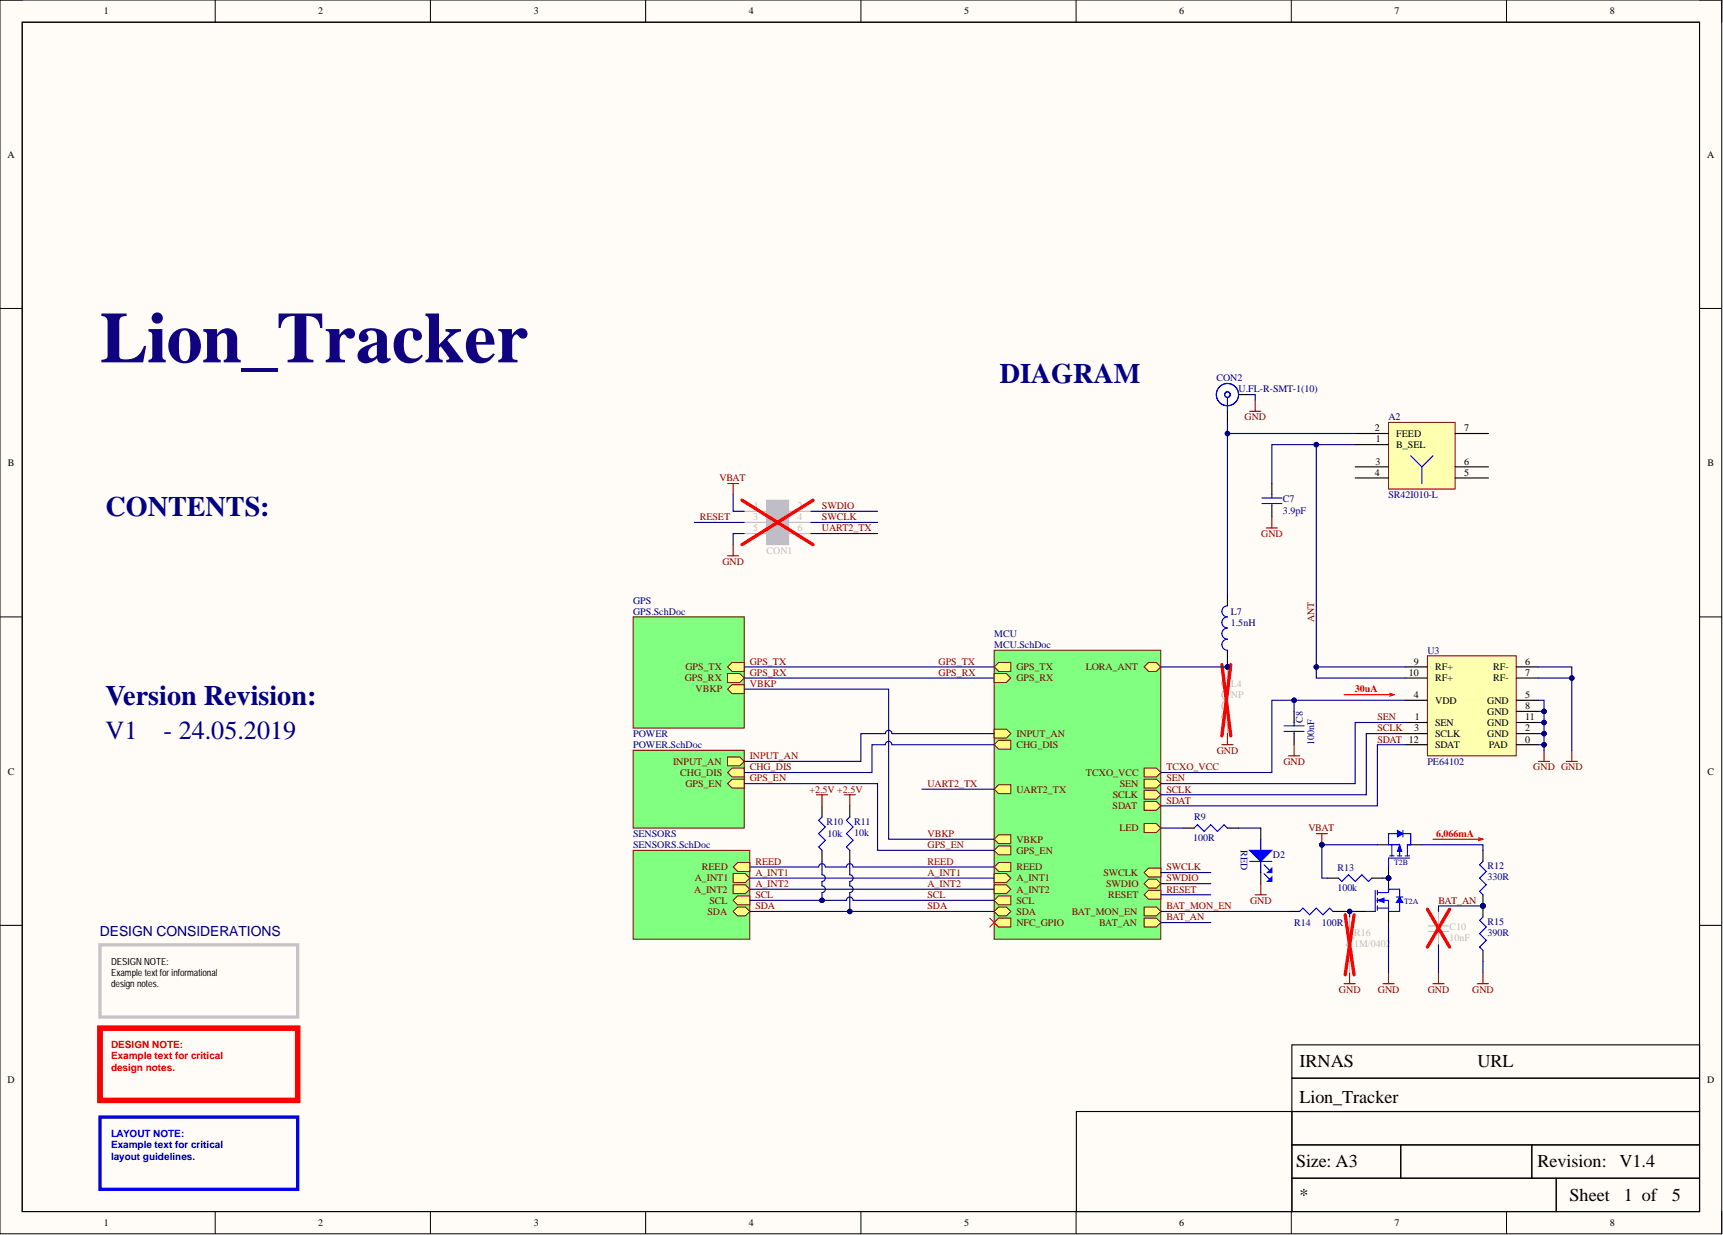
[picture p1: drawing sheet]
<svg xmlns="http://www.w3.org/2000/svg" width="393mm" height="282mm" viewBox="0 0 393 282" stroke-linecap="round" stroke-linejoin="round" font-family="sans-serif">
<defs><g id="words">
<text font-size="16.5" fill="#11037f" x="22.8" y="82.7">Lion_Tracker</text>
<g font-size="6.4" fill="#000080">
<text x="228.2" y="87.4">DIAGRAM</text>
<text x="24.1" y="117.8">CONTENTS:</text>
<text x="24.1" y="161">Version Revision:</text>
</g>
<g font-size="6" fill="#000080">
<text x="24.1" y="168.7">V1</text>
<text x="37.3" y="168.7">- 24.05.2019</text>
</g>
<g font-size="4.1">
<text x="296.7" y="243.4">IRNAS</text>
<text x="337.3" y="243.4">URL</text>
<text x="296.7" y="251.8">Lion_Tracker</text>
<text x="295.9" y="266.2">Size: A3</text>
<text x="351" y="266.2">Revision:</text>
<text x="369.7" y="266.2">V1.4</text>
<text x="296.7" y="274.1">*</text>
<text x="358.3" y="274.1">Sheet</text>
<text x="370.7" y="274.1">1 of</text>
<text x="381.7" y="274.1">5</text>
</g>
<text font-size="3.2" fill="#000080" x="22.8" y="213.7">DESIGN CONSIDERATIONS</text>
<g font-size="2.3">
<text x="23.7" y="3.3">1</text>
<text x="72.7" y="3.3">2</text>
<text x="121.9" y="3.3">3</text>
<text x="170.9" y="3.3">4</text>
<text x="220.1" y="3.3">5</text>
<text x="269.2" y="3.3">6</text>
<text x="318.3" y="3.3">7</text>
<text x="367.5" y="3.3">8</text>
<text x="1.7" y="36">A</text>
<text x="389.7" y="36">A</text>
<text x="313.9" y="98.4">2</text>
<text x="314.1" y="101">1</text>
<text x="318.8" y="99.7">FEED</text>
<text x="334.2" y="98.4">7</text>
<text x="1.8" y="106.4">B</text>
<text x="314" y="106">3</text>
<text x="318.8" y="102.2">B_SEL</text>
<text x="334.2" y="106">6</text>
<text x="389.8" y="106.4">B</text>
<text x="313.9" y="108.6">4</text>
<text x="334.2" y="108.6">5</text>
<text x="321.6" y="154.2">10</text>
<text x="322.8" y="151.7">9</text>
<text x="327.6" y="153">RF+</text>
<text x="327.6" y="155.5">RF+</text>
<text x="340.9" y="153">RF-</text>
<text x="340.9" y="155.5">RF-</text>
<text x="348.2" y="151.7">6</text>
<text x="348.2" y="154.2">7</text>
<text x="322.8" y="159.3">4</text>
<text x="327.6" y="160.6">VDD</text>
<text x="339.5" y="160.6">GND</text>
<text x="348.2" y="159.3">5</text>
<text x="348.2" y="161.9">8</text>
<text x="322.9" y="166.9">3</text>
<text x="323" y="164.4">1</text>
<text x="327.6" y="165.7">SEN</text>
<text x="339.5" y="163.1">GND</text>
<text x="339.5" y="165.7">GND</text>
<text x="348.2" y="166.9">2</text>
<text x="348.2" y="164.4">11</text>
<text x="327.6" y="168.2">SCLK</text>
<text x="327.6" y="170.7">SDAT</text>
<text x="339.5" y="168.2">GND</text>
<text x="339.9" y="170.7">PAD</text>
<text x="348.2" y="169.5">0</text>
<text x="1.8" y="176.8">C</text>
<text x="389.8" y="176.8">C</text>
<text x="1.7" y="247.2">D</text>
<text x="389.7" y="247.2">D</text>
<text x="23.7" y="279.8">1</text>
<text x="72.7" y="279.8">2</text>
<text x="121.9" y="279.8">3</text>
<text x="170.9" y="279.8">4</text>
<text x="220.1" y="279.8">5</text>
<text x="269.2" y="279.8">6</text>
<text x="318.3" y="279.8">7</text>
<text x="367.5" y="279.8">8</text>
</g>
<g font-size="2.3" fill="#000080">
<text x="277.7" y="87">CON2</text>
<text x="282.8" y="89.6">U.FL-R-SMT-1(10)</text>
<text x="317" y="95.9">A2</text>
<text x="317" y="113.7">SR42I010-L</text>
<text x="292.9" y="114.7">C7</text>
<text x="292.9" y="117.2">3.9pF</text>
<text x="144.5" y="137.8">GPS</text>
<text x="144.5" y="140.3">GPS.SchDoc</text>
<text x="281" y="140.3">L7</text>
<text x="281" y="142.8">1.5nH</text>
<text x="227" y="145.4">MCU</text>
<text x="227" y="147.9">MCU.SchDoc</text>
<text x="325.9" y="149.2">U3</text>
<text x="297.5" y="164.9" transform="rotate(-90 297.5 164.9)">C8</text>
<text x="144.5" y="168.2">POWER</text>
<text x="144.5" y="170.7">POWER.SchDoc</text>
<text x="300" y="170" transform="rotate(-90 300 170)">100nF</text>
<text x="325.9" y="174.5">PE64102</text>
<text x="144.5" y="191">SENSORS</text>
<text x="188.7" y="188.2">R10</text>
<text x="188.9" y="191">10k</text>
<text x="195" y="188.2">R11</text>
<text x="195" y="190.8">10k</text>
<text x="272.6" y="187.2">R9</text>
<text x="144.5" y="193.6">SENSORS.SchDoc</text>
<text x="272.4" y="192">100R</text>
<text x="283.3" y="194.1" transform="rotate(90 283.3 194.1)">RED</text>
<text x="290.6" y="195.8">D2</text>
<text x="305.3" y="198.9">R13</text>
<text x="305.3" y="203.5">100k</text>
<text x="339.6" y="198.4">R12</text>
<text x="339.6" y="200.9">330R</text>
<text x="295.4" y="211.3">R14</text>
<text x="301.8" y="211.3">100R</text>
<text x="339.6" y="211.1">R15</text>
<text x="339.6" y="213.6">390R</text>
</g>
<g font-size="2.3" fill="#800000">
<text x="284.1" y="95.9">GND</text>
<text x="164.3" y="109.8">VBAT</text>
<text x="159.8" y="118.7">RESET</text>
<text x="187.7" y="116.2">SWDIO</text>
<text x="187.7" y="118.7">SWCLK</text>
<text x="187.7" y="121.3">UART2_TX</text>
<text x="287.9" y="122.5">GND</text>
<text x="164.9" y="128.9">GND</text>
<text x="300" y="142.1" transform="rotate(-90 300 142.1)">ANT</text>
<text x="156.3" y="155.5">GPS_RX</text>
<text x="156.5" y="153">GPS_TX</text>
<text x="171.2" y="154.2">GPS_RX</text>
<text x="171.2" y="151.7">GPS_TX</text>
<text x="214.3" y="151.7">GPS_TX</text>
<text x="214.3" y="154.2">GPS_RX</text>
<text x="232" y="155.5">GPS_RX</text>
<text x="232" y="153">GPS_TX</text>
<text x="247.9" y="153">LORA_ANT</text>
<text x="158.8" y="158.1">VBKP</text>
<text x="171.2" y="156.8">VBKP</text>
<text x="314.4" y="164.4">SEN</text>
<text x="314.4" y="166.9">SCLK</text>
<text x="171.2" y="173.3">INPUT_AN</text>
<text x="232" y="168.2">INPUT_AN</text>
<text x="232" y="170.7">CHG_DIS</text>
<text x="277.8" y="172">GND</text>
<text x="314.4" y="169.5">SDAT 12</text>
<text x="153.7" y="174.5">INPUT_AN</text>
<text x="155.3" y="177.1">CHG_DIS</text>
<text x="156.5" y="179.6">GPS_EN</text>
<text x="171.2" y="178.3">GPS_EN</text>
<text x="171.2" y="175.8">CHG_DIS</text>
<text x="211.7" y="179.6">UART2_TX</text>
<text x="247.9" y="177.1">TCXO_VCC</text>
<text x="255.6" y="179.6">SEN</text>
<text x="266.3" y="175.8">TCXO_VCC</text>
<text x="266.3" y="178.3">SEN</text>
<text x="293" y="174.5">GND</text>
<text x="350" y="175.8">GND GND</text>
<text x="184.8" y="180.9">+2.5V +2.5V</text>
<text x="232" y="180.9">UART2_TX</text>
<text x="254" y="184.7">SDAT</text>
<text x="254.1" y="182.2">SCLK</text>
<text x="266.3" y="180.9">SCLK</text>
<text x="266.3" y="183.4">SDAT</text>
<text x="211.7" y="191">VBKP</text>
<text x="255.6" y="189.8">LED</text>
<text x="298.7" y="189.8">VBAT</text>
<text x="172.4" y="197.4">REED</text>
<text x="211.7" y="193.6">GPS_EN</text>
<text x="211.7" y="197.4">REED</text>
<text x="232" y="194.8">GPS_EN</text>
<text x="232" y="192.3">VBKP</text>
<text x="158.5" y="203.7">A_INT2</text>
<text x="158.6" y="201.2">A_INT1</text>
<text x="160.2" y="198.6">REED</text>
<text x="172.4" y="202.4">A_INT2</text>
<text x="172.4" y="199.9">A_INT1</text>
<text x="211.7" y="199.9">A_INT1</text>
<text x="211.7" y="202.4">A_INT2</text>
<text x="232" y="203.7">A_INT2</text>
<text x="232" y="201.2">A_INT1</text>
<text x="232" y="198.6">REED</text>
<text x="251.9" y="199.9">SWCLK</text>
<text x="252.5" y="202.4">SWDIO</text>
<text x="266.3" y="203.7">RESET</text>
<text x="266.3" y="201.2">SWDIO</text>
<text x="266.3" y="198.6">SWCLK</text>
<text x="161.5" y="208.8">SDA</text>
<text x="162" y="206.3">SCL</text>
<text x="172.4" y="207.5">SDA</text>
<text x="172.4" y="205">SCL</text>
<text x="211.7" y="205">SCL</text>
<text x="211.7" y="207.5">SDA</text>
<text x="232" y="206.3">SCL</text>
<text x="232" y="208.8">SDA</text>
<text x="244.7" y="208.8">BAT_MON_EN</text>
<text x="253" y="205">RESET</text>
<text x="266.3" y="207.5">BAT_MON_EN</text>
<text x="285.4" y="206.3">GND</text>
<text x="328.4" y="206.3">BAT_AN</text>
<text x="232" y="211.3">NFC_GPIO</text>
<text x="250.9" y="211.3">BAT_AN</text>
<text x="266.3" y="210.1">BAT_AN</text>
<text x="305.7" y="226.5">GND</text>
<text x="314.5" y="226.5">GND</text>
<text x="325.9" y="226.5">GND</text>
<text x="336.1" y="226.5">GND</text>
</g>
<g font-size="2.3" fill="#bfbebc">
<text x="172" y="118.7">3</text>
<text x="172.1" y="116.2">1</text>
<text x="182.1" y="116.2">2</text>
<text x="182.1" y="118.7">4</text>
<text x="171.9" y="121.3">5</text>
<text x="182.1" y="121.3">6</text>
<text x="175" y="126.3">CON1</text>
<text x="281" y="156.8">L4</text>
<text x="281" y="159.3">NP</text>
<text x="309.1" y="213.6">R16</text>
<text x="330.9" y="212.3">C10</text>
<text x="330.9" y="214.9">10nF</text>
<text x="309.1" y="216.1">1M/0402</text>
</g>
<g font-size="2.3" fill="#f00">
<text x="309.3" y="158.1">30uA</text>
<text x="327.8" y="191">6,066mA</text>
<text x="25.4" y="239.3">DESIGN NOTE:</text>
<text x="25.4" y="241.8">Example text for critical</text>
<text x="25.4" y="244.3">design notes.</text>
</g>
<g font-size="2.3" fill="#00f">
<text x="25.4" y="259.6">LAYOUT NOTE:</text>
<text x="25.4" y="262.1">Example text for critical</text>
<text x="25.4" y="264.6">layout guidelines.</text>
</g>
<g font-size="2.2">
<text x="25.4" y="220.2">DESIGN NOTE:</text>
<text x="25.4" y="222.8">Example text for informational</text>
<text x="25.4" y="225.3">design notes.</text>
</g>
<g font-size="1.8" fill="#000080">
<text x="318.3" y="197.5">T2B</text>
<text x="320.5" y="206.4">T2A</text>
</g>
</g></defs>
<path d="M0 0h393.1v281.6h-393.1z" fill-rule="evenodd" fill="#fffcf8"/>
<path d="M0 0h393.1v281.6h-393.1z" fill="none" stroke="#000" stroke-width=".23"/>
<path d="M5.1 5.1h382.9v271.4h-382.9z" fill-rule="evenodd" fill="#fffcf8"/>
<g fill="none" stroke="#000" stroke-width=".23">
<path d="M0 0h5.1M5.1 5.1h382.9v271.4h-382.9zM49.1 0v5.1M98.3 0v5.1M147.4 0v5.1M196.5 0v5.1M245.7 0v5.1M294.8 0v5.1M343.9 0v5.1M388 0h5.1v5.1M0 70.4h5.1M388 70.4h5.1"/>
<path d="M0 140.8h5.1M388 140.8h5.1M0 211.2h5.1M388 211.2h5.1M49.1 276.5v5.1M98.3 276.5v5.1M147.4 276.5v5.1M196.5 276.5v5.1M245.7 276.5v5.1M294.8 276.5v5.1M343.9 276.5v5.1M393.1 276.5v5.1"/>
</g>
<path d="M5.1 5.1h382.9v271.4h-382.9zM294.9 238.5h93.1v7.6h-93.1zM245.7 253.7h49.2v22.8h-49.2zM294.9 253.7h93.1v7.6h-93.1zM294.9 246.1h93.1v7.6h-93.1zM294.9 261.3h24.9v7.6h-24.9zM294.9 268.9h60.4v7.6h-60.4zM319.8 261.3h29.9v7.6h-29.9zM349.7 261.3h38.3v7.6h-38.3zM355.3 268.9h32.7v7.6h-32.7z" fill="none" stroke="#000" stroke-width=".25"/>
<path d="M22.8 215.6h45.2v16.5h-45.2z" fill="none" stroke="#c6c3c6" stroke-width=".76"/>
<path d="M22.8 234.7h45.2v16.5h-45.2z" fill="none" stroke="#f00" stroke-width="1.3"/>
<path d="M22.8 255h45.2v16.4h-45.2z" fill="none" stroke="#00f" stroke-width=".76"/>
<path d="M144.5 194.1h26.7v20.3h-26.7z" fill-rule="evenodd" fill="#80ff80"/>
<path d="M144.5 194.1h26.7v20.3h-26.7z" fill="none" stroke="#800000" stroke-width=".23"/>
<path d="M168.4 204.5h2.8v2h-2.8l-1-1z" fill-rule="evenodd" fill="#ffff80"/>
<path d="M168.4 204.5h2.8v2h-2.8l-1-1z" fill="none" stroke="#800000" stroke-width=".23"/>
<path d="M168.4 207h1.8l1 1-1 1h-1.8l-1-1z" fill-rule="evenodd" fill="#ffff80"/>
<path d="M168.4 207h1.8l1 1-1 1h-1.8l-1-1z" fill="none" stroke="#800000" stroke-width=".23"/>
<path d="M168.4 196.9h2.8v2h-2.8l-1-1z" fill-rule="evenodd" fill="#ffff80"/>
<path d="M168.4 196.9h2.8v2h-2.8l-1-1z" fill="none" stroke="#800000" stroke-width=".23"/>
<path d="M167.4 201.9h2.8l1 1.1-1 1h-2.8z" fill-rule="evenodd" fill="#ffff80"/>
<path d="M167.4 201.9h2.8l1 1.1-1 1h-2.8z" fill="none" stroke="#800000" stroke-width=".23"/>
<path d="M167.4 199.4h2.8l1 1-1 1h-2.8z" fill-rule="evenodd" fill="#ffff80"/>
<path d="M167.4 199.4h2.8l1 1-1 1h-2.8z" fill="none" stroke="#800000" stroke-width=".23"/>
<path d="M227 148.4h38v66h-38z" fill-rule="evenodd" fill="#80ff80"/>
<path d="M227 148.4h38v66h-38z" fill="none" stroke="#800000" stroke-width=".23"/>
<path d="M262.2 203.2h2.8v2h-2.8l-1-1z" fill-rule="evenodd" fill="#ffff80"/>
<path d="M262.2 203.2h2.8v2h-2.8l-1-1z" fill="none" stroke="#800000" stroke-width=".23"/>
<path d="M227 153.7h2.8l1 1.1-1 1h-2.8z" fill-rule="evenodd" fill="#ffff80"/>
<path d="M227 153.7h2.8l1 1.1-1 1h-2.8z" fill="none" stroke="#800000" stroke-width=".23"/>
<path d="M228 204.5h2.8v2h-2.8l-1-1z" fill-rule="evenodd" fill="#ffff80"/>
<path d="M228 204.5h2.8v2h-2.8l-1-1z" fill="none" stroke="#800000" stroke-width=".23"/>
<path d="M262.2 151.2h1.8l1 1-1 1h-1.8l-1-1z" fill-rule="evenodd" fill="#ffff80"/>
<path d="M262.2 151.2h1.8l1 1-1 1h-1.8l-1-1z" fill="none" stroke="#800000" stroke-width=".23"/>
<path d="M262.2 200.7h1.8l1 1-1 1h-1.8l-1-1z" fill-rule="evenodd" fill="#ffff80"/>
<path d="M262.2 200.7h1.8l1 1-1 1h-1.8l-1-1z" fill="none" stroke="#800000" stroke-width=".23"/>
<path d="M228 193.1h2.8v2h-2.8l-1-1z" fill-rule="evenodd" fill="#ffff80"/>
<path d="M228 193.1h2.8v2h-2.8l-1-1z" fill="none" stroke="#800000" stroke-width=".23"/>
<path d="M228 151.2h2.8v2h-2.8l-1-1z" fill-rule="evenodd" fill="#ffff80"/>
<path d="M228 151.2h2.8v2h-2.8l-1-1z" fill="none" stroke="#800000" stroke-width=".23"/>
<path d="M262.2 198.1h2.8v2.1h-2.8l-1-1.1z" fill-rule="evenodd" fill="#ffff80"/>
<path d="M262.2 198.1h2.8v2.1h-2.8l-1-1.1z" fill="none" stroke="#800000" stroke-width=".23"/>
<path d="M228 207h1.8l1 1-1 1h-1.8l-1-1z" fill-rule="evenodd" fill="#ffff80"/>
<path d="M228 207h1.8l1 1-1 1h-1.8l-1-1z" fill="none" stroke="#800000" stroke-width=".23"/>
<path d="M227 201.9h2.8l1 1.1-1 1h-2.8z" fill-rule="evenodd" fill="#ffff80"/>
<path d="M227 201.9h2.8l1 1.1-1 1h-2.8z" fill="none" stroke="#800000" stroke-width=".23"/>
<path d="M227 199.4h2.8l1 1-1 1h-2.8z" fill-rule="evenodd" fill="#ffff80"/>
<path d="M227 199.4h2.8l1 1-1 1h-2.8z" fill="none" stroke="#800000" stroke-width=".23"/>
<path d="M228 196.9h2.8v2h-2.8l-1-1z" fill-rule="evenodd" fill="#ffff80"/>
<path d="M228 196.9h2.8v2h-2.8l-1-1z" fill="none" stroke="#800000" stroke-width=".23"/>
<path d="M228 190.5h2.8v2.1h-2.8l-1-1.1z" fill-rule="evenodd" fill="#ffff80"/>
<path d="M228 190.5h2.8v2.1h-2.8l-1-1.1z" fill="none" stroke="#800000" stroke-width=".23"/>
<path d="M261.2 209.5h2.8l1 1.1-1 1h-2.8z" fill-rule="evenodd" fill="#ffff80"/>
<path d="M261.2 209.5h2.8l1 1.1-1 1h-2.8z" fill="none" stroke="#800000" stroke-width=".23"/>
<path d="M261.2 207h2.8l1 1-1 1h-2.8z" fill-rule="evenodd" fill="#ffff80"/>
<path d="M261.2 207h2.8l1 1-1 1h-2.8z" fill="none" stroke="#800000" stroke-width=".23"/>
<path d="M261.2 188h2.8l1 1-1 1h-2.8z" fill-rule="evenodd" fill="#ffff80"/>
<path d="M261.2 188h2.8l1 1-1 1h-2.8z" fill="none" stroke="#800000" stroke-width=".23"/>
<path d="M228 179.1h2.8v2h-2.8l-1-1z" fill-rule="evenodd" fill="#ffff80"/>
<path d="M228 179.1h2.8v2h-2.8l-1-1z" fill="none" stroke="#800000" stroke-width=".23"/>
<path d="M228 209.5h2.8v2.1h-2.8l-1-1z" fill-rule="evenodd" fill="#ffff80"/>
<path d="M228 209.5h2.8v2.1h-2.8l-1-1z" fill="none" stroke="#800000" stroke-width=".23"/>
<path d="M261.2 182.9h2.8l1 1-1 1h-2.8z" fill-rule="evenodd" fill="#ffff80"/>
<path d="M261.2 182.9h2.8l1 1-1 1h-2.8z" fill="none" stroke="#800000" stroke-width=".23"/>
<path d="M261.2 180.4h2.8l1 1-1 1h-2.8z" fill-rule="evenodd" fill="#ffff80"/>
<path d="M261.2 180.4h2.8l1 1-1 1h-2.8z" fill="none" stroke="#800000" stroke-width=".23"/>
<path d="M261.2 177.8h2.8l1 1.1-1 1h-2.8z" fill-rule="evenodd" fill="#ffff80"/>
<path d="M261.2 177.8h2.8l1 1.1-1 1h-2.8z" fill="none" stroke="#800000" stroke-width=".23"/>
<path d="M227 166.4h2.8l1 1-1 1.1h-2.8z" fill-rule="evenodd" fill="#ffff80"/>
<path d="M227 166.4h2.8l1 1-1 1.1h-2.8z" fill="none" stroke="#800000" stroke-width=".23"/>
<path d="M228 169h2.8v2h-2.8l-1-1z" fill-rule="evenodd" fill="#ffff80"/>
<path d="M228 169h2.8v2h-2.8l-1-1z" fill="none" stroke="#800000" stroke-width=".23"/>
<path d="M261.2 175.3h2.8l1 1-1 1h-2.8z" fill-rule="evenodd" fill="#ffff80"/>
<path d="M261.2 175.3h2.8l1 1-1 1h-2.8z" fill="none" stroke="#800000" stroke-width=".23"/>
<path d="M272.6 189l.8-.8 1.5 1.6 1.5-1.6 1.5 1.6 1.6-1.6 .7 .8" fill="none" stroke="#00f" stroke-width=".25"/>
<path d="M270.1 189h2.5M280.2 189h2.6" fill="none" stroke="#000" stroke-width=".25"/>
<path d="M285.3 194.1h5.1l-2.6 2.5z" fill="#00f"/>
<path d="M285.3 194.1h5.1l-2.6 2.5z" fill="none" stroke="#00f" stroke-width=".25"/>
<path d="M290.4 198.1v1h-1.1z" fill="#00f"/>
<path d="M290.4 198.1v1h-1.1z" fill="none" stroke="#00f" stroke-width=".25"/>
<path d="M290.4 200.2v1h-1.1z" fill="#00f"/>
<path d="M285.3 196.6h5.1M287.8 191.5v7.6M288.6 197.4l1.3 1.2M288.6 199.4l1.3 1.3M290.4 200.2v1h-1.1z" fill="none" stroke="#00f" stroke-width=".25"/>
<path d="M287.8 189v2.5M287.8 199.1v2.6" fill="none" stroke="#000" stroke-width=".25"/>
<path d="M286.6 204.2h2.5M287.8 201.7v2.5" fill="none" stroke="#800000" stroke-width=".25"/>
<path d="M169.9 116.7h5.1M169.9 119.2h5.1M180 116.7h5.1M180 119.2h5.1M169.9 121.8h5.1M180 121.8h5.1" fill="none" stroke="#bfbebc" stroke-width=".25"/>
<path d="M175 114.2h5v10.1h-5z" fill-rule="evenodd" fill="#bfbebc"/>
<path d="M175 114.2h5v10.1h-5z" fill="none" stroke="#bfbebc" stroke-width=".23"/>
<path d="M169.4 114.2l16.2 10.1M185.6 114.2l-16.2 10.1" fill="none" stroke="#f00" stroke-width=".76"/>
<path d="M166.1 126.8h2.5M167.4 124.3v2.5M186.4 181.4h2.5M187.7 181.4v2.5M192.7 181.4h2.6M194 181.4v2.5" fill="none" stroke="#800000" stroke-width=".25"/>
<path d="M187.7 186.5l-.8 .7 1.5 1.5-1.5 1.6 1.5 1.5-1.5 1.5 .8 .8M194 186.5l-.8 .7 1.6 1.5-1.6 1.6 1.6 1.5-1.6 1.5 .8 .8" fill="none" stroke="#00f" stroke-width=".25"/>
<path d="M187.7 183.9v2.6M187.7 194.1v2.5M194 183.9v2.6M194 194.1v2.5" fill="none" stroke="#000" stroke-width=".25"/>
<circle cx="280.2" cy="152.2" r=".51" fill="#000080"/>
<circle cx="280.2" cy="152.2" r=".51" fill="none" stroke="#000080" stroke-width=".23"/>
<path d="M280.2 152.2v2.6a1.27 1.27 0 0 0-1.3 1.2 1.27 1.27 0 0 0 1.3 1.3 1.27 1.27 0 0 0-1.3 1.3 1.27 1.27 0 0 0 1.3 1.2 1.27 1.27 0 0 0-1.3 1.3 1.27 1.27 0 0 0 1.3 1.3 1.27 1.27 0 0 0-1.3 1.2 1.27 1.27 0 0 0 1.3 1.3v2.5" fill="none" stroke="#bfbebc" stroke-width=".25"/>
<circle cx="280.2" cy="152.2" r=".51" fill="#000080"/>
<circle cx="280.2" cy="152.2" r=".51" fill="none" stroke="#000080" stroke-width=".23"/>
<path d="M278.9 151.7l2.1 16.2M281 151.7l-2.1 16.2" fill="none" stroke="#f00" stroke-width=".76"/>
<circle cx="317" cy="200.4" r=".51" fill="#000080"/>
<circle cx="317" cy="200.4" r=".51" fill="none" stroke="#000080" stroke-width=".23"/>
<path d="M317 197.9v2.5M322.1 192.8h2.5" fill="none" stroke="#000" stroke-width=".25"/>
<circle cx="317" cy="200.4" r=".51" fill="#000080"/>
<circle cx="317" cy="200.4" r=".51" fill="none" stroke="#000080" stroke-width=".23"/>
<path d="M314.4 192.8h2.6" fill="none" stroke="#000" stroke-width=".25"/>
<path d="M317.2 195.3h1.1M317.7 195.3v-2.5h1.8v2.5M319 195.3h1M320.8 195.3h1M321.3 192.8v2.5M321.8 195.8h-4.8v2.1" fill="none" stroke="#00f" stroke-width=".25"/>
<path d="M319.5 192.8l.5 1.5h-1z" fill="#00f"/>
<path d="M319.5 192.8l.5 1.5h-1z" fill="none" stroke="#00f" stroke-width=".23"/>
<path d="M319 190.3h-2v2.5M320.3 190.3h1.8v2.5h-.8M320.3 189.5v1.5" fill="none" stroke="#00f" stroke-width=".25"/>
<path d="M319 189.5l1.3 .8-1.3 .7z" fill="#00f"/>
<path d="M319 189.5l1.3 .8-1.3 .7z" fill="none" stroke="#00f" stroke-width=".23"/>
<path d="M317 192.8h.7" fill="none" stroke="#00f" stroke-width=".25"/>
<circle cx="317" cy="200.4" r=".51" fill="#000080"/>
<circle cx="317" cy="200.4" r=".51" fill="none" stroke="#000080" stroke-width=".23"/>
<path d="M317 200.4v2.6" fill="none" stroke="#000" stroke-width=".25"/>
<circle cx="317" cy="200.4" r=".51" fill="#000080"/>
<circle cx="317" cy="200.4" r=".51" fill="none" stroke="#000080" stroke-width=".23"/>
<path d="M309.4 208h2.5M317 208v2.6" fill="none" stroke="#000" stroke-width=".25"/>
<path d="M313.9 203.2v4.8h-2M314.4 203.7h2.6M314.4 205.5h2.6v1.8h-2.6M314.4 203.2v1M314.4 205v1M314.4 206.8v1" fill="none" stroke="#00f" stroke-width=".25"/>
<path d="M314.4 205.5l1.6-.5v1z" fill="#00f"/>
<path d="M314.4 205.5l1.6-.5v1z" fill="none" stroke="#00f" stroke-width=".23"/>
<path d="M317 203.7v-.7h2.5v1.7M318.8 204.7h1.5M319.5 206v2h-2.5" fill="none" stroke="#00f" stroke-width=".25"/>
<path d="M319.5 204.7l.8 1.3h-1.5z" fill="#00f"/>
<path d="M319.5 204.7l.8 1.3h-1.5z" fill="none" stroke="#00f" stroke-width=".23"/>
<path d="M296.7 208l.8-.7 1.5 1.5 1.5-1.5 1.5 1.5 1.5-1.5 .8 .7M305.6 200.4l.7 .8 1.6-1.5 1.5 1.5 1.5-1.5 1.5 1.5 .8-.8M317 207.3v.7" fill="none" stroke="#00f" stroke-width=".25"/>
<path d="M294.2 208h2.5M303 200.4h2.6M304.3 208h2.5M313.2 200.4h2.5" fill="none" stroke="#000" stroke-width=".25"/>
<path d="M300.5 190.3h2.5M301.8 190.3v2.5M306.8 224.5h2.6M308.1 222v2.5" fill="none" stroke="#800000" stroke-width=".25"/>
<circle cx="301.8" cy="192.8" r=".51" fill="#000080"/>
<circle cx="301.8" cy="192.8" r=".51" fill="none" stroke="#000080" stroke-width=".23"/>
<path d="M315.7 224.5h2.6M317 222v2.5M327.1 224.5h2.6M328.4 222v2.5M337.3 224.5h2.5M338.5 222v2.5" fill="none" stroke="#800000" stroke-width=".25"/>
<path d="M326.1 211.3h4.6M326.1 212.6h4.6M328.4 208v3.3M328.4 212.6v3" fill="none" stroke="#bfbebc" stroke-width=".25"/>
<path d="M325.9 207.5l5 8.6M330.9 207.5l-5 8.6" fill="none" stroke="#f00" stroke-width=".76"/>
<circle cx="338.5" cy="206.8" r=".51" fill="#000080"/>
<circle cx="338.5" cy="206.8" r=".51" fill="none" stroke="#000080" stroke-width=".23"/>
<path d="M338.5 209.3l-.7 .8 1.5 1.5-1.5 1.5 1.5 1.5-1.5 1.5 .7 .8" fill="none" stroke="#00f" stroke-width=".25"/>
<path d="M338.5 206.8v2.5M338.5 216.9v2.5" fill="none" stroke="#000" stroke-width=".25"/>
<circle cx="338.5" cy="206.8" r=".51" fill="#000080"/>
<circle cx="338.5" cy="206.8" r=".51" fill="none" stroke="#000080" stroke-width=".23"/>
<path d="M327.1 191.5h11.4M337.5 191.2l1 .3M338.5 191.5l-1 .4" fill="none" stroke="#f00" stroke-width=".25"/>
<path d="M278.9 170h2.6M280.2 167.4v2.6M294.2 172.5h2.5M295.4 170v2.5M351.2 173.8h2.6M352.5 171.2v2.6M357.6 173.8h2.5M358.8 171.2v2.6" fill="none" stroke="#800000" stroke-width=".25"/>
<path d="M293.1 165.7h4.6M293.1 166.9h4.6M295.4 164.9v.8M295.4 166.9v.5" fill="none" stroke="#00f" stroke-width=".25"/>
<path d="M295.4 162.4v2.5M295.4 167.4v2.6" fill="none" stroke="#000" stroke-width=".25"/>
<path d="M325.9 149.7h20.2v22.8h-20.2z" fill-rule="evenodd" fill="#ffffb0"/>
<path d="M325.9 149.7h20.2v22.8h-20.2z" fill="none" stroke="#800000" stroke-width=".23"/>
<g fill="none" stroke="#000" stroke-width=".25">
<path d="M320.8 159.8h5.1M320.8 152.2h5.1M320.8 154.8h5.1M346.1 159.8h5.1M346.1 152.2h5.1M346.1 154.8h5.1M320.8 164.9h5.1M320.8 167.4h5.1M320.8 170h5.1M346.1 164.9h5.1M346.1 167.4h5.1M346.1 162.4h5.1"/>
<path d="M346.1 170h5.1"/>
</g>
<path d="M144.5 140.8h25.4v25.4h-25.4z" fill-rule="evenodd" fill="#80ff80"/>
<path d="M144.5 140.8h25.4v25.4h-25.4z" fill="none" stroke="#800000" stroke-width=".23"/>
<path d="M167.1 156.3h2.8v2h-2.8l-1-1z" fill-rule="evenodd" fill="#ffff80"/>
<path d="M167.1 156.3h2.8v2h-2.8l-1-1z" fill="none" stroke="#800000" stroke-width=".23"/>
<path d="M166.1 153.7h2.8l1 1.1-1 1h-2.8z" fill-rule="evenodd" fill="#ffff80"/>
<path d="M166.1 153.7h2.8l1 1.1-1 1h-2.8z" fill="none" stroke="#800000" stroke-width=".23"/>
<path d="M167.1 151.2h2.8v2h-2.8l-1-1z" fill-rule="evenodd" fill="#ffff80"/>
<path d="M167.1 151.2h2.8v2h-2.8l-1-1z" fill="none" stroke="#800000" stroke-width=".23"/>
<path d="M144.5 171.2h25.4v17.8h-25.4z" fill-rule="evenodd" fill="#80ff80"/>
<path d="M144.5 171.2h25.4v17.8h-25.4z" fill="none" stroke="#800000" stroke-width=".23"/>
<path d="M167.1 177.8h2.8v2.1h-2.8l-1-1z" fill-rule="evenodd" fill="#ffff80"/>
<path d="M167.1 177.8h2.8v2.1h-2.8l-1-1z" fill="none" stroke="#800000" stroke-width=".23"/>
<path d="M167.1 175.3h2.8v2h-2.8l-1-1z" fill-rule="evenodd" fill="#ffff80"/>
<path d="M167.1 175.3h2.8v2h-2.8l-1-1z" fill="none" stroke="#800000" stroke-width=".23"/>
<path d="M166.1 172.8h2.8l1 1-1 1h-2.8z" fill-rule="evenodd" fill="#ffff80"/>
<path d="M166.1 172.8h2.8l1 1-1 1h-2.8z" fill="none" stroke="#800000" stroke-width=".23"/>
<path d="M290.4 118v2.5M289.1 120.5h2.5" fill="none" stroke="#800000" stroke-width=".25"/>
<path d="M225.9 209.5l2.1 2.1M228 209.5l-2.1 2.1" fill="none" stroke="#f00" stroke-width=".23"/>
<path d="M306.8 158.6h11.5M317.2 158.2l1.1 .4M318.3 158.6l-1.1 .3" fill="none" stroke="#f00" stroke-width=".25"/>
<path d="M317 96.4h15.2v15.2h-15.2z" fill-rule="evenodd" fill="#ffffb0"/>
<path d="M317 96.4h15.2v15.2h-15.2z" fill="none" stroke="#800000" stroke-width=".23"/>
<path d="M309.4 98.9h7.6M332.2 98.9h7.6M290.4 110.4v2.5M290.4 115.4v2.6M309.4 101.5h7.6M309.4 106.6h7.6M309.4 109.1h7.6M332.2 106.6h7.6M332.2 109.1h7.6M280.2 135.7v2.6M280.2 148.4v2.5" fill="none" stroke="#000" stroke-width=".25"/>
<path d="M288.1 113.7h4.5M288.1 114.9h4.5M290.4 112.9v.8M290.4 114.9v.5M322.1 104l2.5 2.6M324.6 106.6v3.8M327.1 104l-2.5 2.6M280.2 138.3a1.27 1.27 0 0 0-1.3 1.2 1.27 1.27 0 0 0 1.3 1.3 1.27 1.27 0 0 0-1.3 1.3 1.27 1.27 0 0 0 1.3 1.2 1.27 1.27 0 0 0-1.3 1.3 1.27 1.27 0 0 0 1.3 1.3 1.27 1.27 0 0 0-1.3 1.2 1.27 1.27 0 0 0 1.3 1.3" fill="none" stroke="#00f" stroke-width=".25"/>
<circle cx="338.5" cy="206.8" r=".51" fill="#000080"/>
<circle cx="338.5" cy="206.8" r=".51" fill="none" stroke="#000080" stroke-width=".23"/>
<path d="M338.5 196.6l-.7 .8 1.5 1.5-1.5 1.5 1.5 1.5-1.5 1.6 .7 .7" fill="none" stroke="#00f" stroke-width=".25"/>
<path d="M338.5 204.2v2.6" fill="none" stroke="#000" stroke-width=".25"/>
<circle cx="338.5" cy="206.8" r=".51" fill="#000080"/>
<circle cx="338.5" cy="206.8" r=".51" fill="none" stroke="#000080" stroke-width=".23"/>
<path d="M280.2 93.9v2.5M282.8 90.1h2.5M338.5 194.1v2.5" fill="none" stroke="#000" stroke-width=".25"/>
<path d="M166.1 110.4h2.5M167.4 110.4v2.5" fill="none" stroke="#800000" stroke-width=".25"/>
<path d="M308.1 209.3v2.5l-.8 .8 1.6 1.5-1.6 1.5 1.6 1.6-1.6 1.5 .8 .7v2.6" fill="none" stroke="#bfbebc" stroke-width=".25"/>
<path d="M307.1 208.8l2 13.7M309.1 208.8l-2 13.7" fill="none" stroke="#f00" stroke-width=".76"/>
<g fill="none" stroke="#00f" stroke-width=".25">
<path d="M280.2 90.7v3.2"/>
<circle cx="280.2" cy="90.1" r=".63"/>
<circle cx="280.2" cy="90.1" r="2.54"/>
<circle cx="280.2" cy="90.1" r=".64"/>
</g>
<path d="M169.9 121.8h-2.5v2.5M187.7 196.6v3.1a.76 .76 0 0 1 .7 .7 .76 .76 0 0 1-.7 .8v1a.76 .76 0 0 1 .7 .8 .76 .76 0 0 1-.7 .7v1.8M210.5 180.1h16.5M265 199.1h11.4M265 189h5.1M282.8 189h5M171.2 203h55.8M171.2 200.4h55.8M265 201.7h11.4M265 204.2h11.4" fill="none" stroke="#000080" stroke-width=".25"/>
<circle cx="187.7" cy="205.5" r=".51" fill="#000080"/>
<circle cx="187.7" cy="205.5" r=".51" fill="none" stroke="#000080" stroke-width=".23"/>
<path d="M194 196.6v3.1a.76 .76 0 0 1 .8 .7 .76 .76 0 0 1-.8 .8v1a.76 .76 0 0 1 .8 .8 .76 .76 0 0 1-.8 .7v4.3" fill="none" stroke="#000080" stroke-width=".25"/>
<circle cx="194" cy="208" r=".51" fill="#000080"/>
<circle cx="194" cy="208" r=".51" fill="none" stroke="#000080" stroke-width=".23"/>
<path d="M315.7 200.4h1.3" fill="none" stroke="#000080" stroke-width=".25"/>
<circle cx="317" cy="200.4" r=".51" fill="#000080"/>
<circle cx="317" cy="200.4" r=".51" fill="none" stroke="#000080" stroke-width=".23"/>
<path d="M309.4 208h-1.3v1.3" fill="none" stroke="#000080" stroke-width=".25"/>
<circle cx="308.1" cy="208" r=".51" fill="#000080"/>
<circle cx="308.1" cy="208" r=".51" fill="none" stroke="#000080" stroke-width=".23"/>
<path d="M306.8 208h1.3" fill="none" stroke="#000080" stroke-width=".25"/>
<circle cx="308.1" cy="208" r=".51" fill="#000080"/>
<circle cx="308.1" cy="208" r=".51" fill="none" stroke="#000080" stroke-width=".23"/>
<path d="M301.8 192.8v7.6h1.2M265 208h29.2M265 210.6h11.4M317 210.6v11.4" fill="none" stroke="#000080" stroke-width=".25"/>
<circle cx="301.8" cy="192.8" r=".51" fill="#000080"/>
<circle cx="301.8" cy="192.8" r=".51" fill="none" stroke="#000080" stroke-width=".23"/>
<path d="M301.8 192.8h12.6" fill="none" stroke="#000080" stroke-width=".25"/>
<circle cx="301.8" cy="192.8" r=".51" fill="#000080"/>
<circle cx="301.8" cy="192.8" r=".51" fill="none" stroke="#000080" stroke-width=".23"/>
<path d="M171.2 197.9h15.7a.76 .76 0 0 1 .8-.8 .76 .76 0 0 1 .7 .8h4.8a.76 .76 0 0 1 .8-.8 .76 .76 0 0 1 .8 .8h32.2M324.6 192.8h13.9v1.3M328.4 215.6v6.4M338.5 206.8h-10.1v1.2M338.5 219.4v2.6" fill="none" stroke="#000080" stroke-width=".25"/>
<circle cx="338.5" cy="206.8" r=".51" fill="#000080"/>
<circle cx="338.5" cy="206.8" r=".51" fill="none" stroke="#000080" stroke-width=".23"/>
<path d="M351.2 170h1.3v1.2" fill="none" stroke="#000080" stroke-width=".25"/>
<circle cx="352.5" cy="170" r=".51" fill="#000080"/>
<circle cx="352.5" cy="170" r=".51" fill="none" stroke="#000080" stroke-width=".23"/>
<path d="M351.2 167.4h1.3v2.6" fill="none" stroke="#000080" stroke-width=".25"/>
<circle cx="352.5" cy="167.4" r=".51" fill="#000080"/>
<circle cx="352.5" cy="167.4" r=".51" fill="none" stroke="#000080" stroke-width=".23"/>
<circle cx="352.5" cy="170" r=".51" fill="#000080"/>
<circle cx="352.5" cy="170" r=".51" fill="none" stroke="#000080" stroke-width=".23"/>
<path d="M351.2 164.9h1.3v2.5" fill="none" stroke="#000080" stroke-width=".25"/>
<circle cx="352.5" cy="164.9" r=".51" fill="#000080"/>
<circle cx="352.5" cy="164.9" r=".51" fill="none" stroke="#000080" stroke-width=".23"/>
<circle cx="352.5" cy="167.4" r=".51" fill="#000080"/>
<circle cx="352.5" cy="167.4" r=".51" fill="none" stroke="#000080" stroke-width=".23"/>
<path d="M351.2 162.4h1.3v2.5" fill="none" stroke="#000080" stroke-width=".25"/>
<circle cx="352.5" cy="162.4" r=".51" fill="#000080"/>
<circle cx="352.5" cy="162.4" r=".51" fill="none" stroke="#000080" stroke-width=".23"/>
<circle cx="352.5" cy="164.9" r=".51" fill="#000080"/>
<circle cx="352.5" cy="164.9" r=".51" fill="none" stroke="#000080" stroke-width=".23"/>
<path d="M351.2 159.8h1.3v2.6" fill="none" stroke="#000080" stroke-width=".25"/>
<circle cx="352.5" cy="162.4" r=".51" fill="#000080"/>
<circle cx="352.5" cy="162.4" r=".51" fill="none" stroke="#000080" stroke-width=".23"/>
<path d="M171.2 208h55.8" fill="none" stroke="#000080" stroke-width=".25"/>
<circle cx="194" cy="208" r=".51" fill="#000080"/>
<circle cx="194" cy="208" r=".51" fill="none" stroke="#000080" stroke-width=".23"/>
<path d="M171.2 205.5h22a.76 .76 0 0 1 .8-.8 .76 .76 0 0 1 .8 .8h32.2" fill="none" stroke="#000080" stroke-width=".25"/>
<circle cx="187.7" cy="205.5" r=".51" fill="#000080"/>
<circle cx="187.7" cy="205.5" r=".51" fill="none" stroke="#000080" stroke-width=".23"/>
<path d="M320.8 159.8h-25.4v2.6M320.8 170h-6.4v13.9h-49.4M320.8 167.4h-8.9v14h-46.9M320.8 164.9h-11.4v14h-44.4" fill="none" stroke="#000080" stroke-width=".25"/>
<circle cx="295.4" cy="159.8" r=".51" fill="#000080"/>
<circle cx="295.4" cy="159.8" r=".51" fill="none" stroke="#000080" stroke-width=".23"/>
<path d="M280.2 150.9v1.3h-15.2" fill="none" stroke="#000080" stroke-width=".25"/>
<circle cx="280.2" cy="152.2" r=".51" fill="#000080"/>
<circle cx="280.2" cy="152.2" r=".51" fill="none" stroke="#000080" stroke-width=".23"/>
<path d="M300.5 152.2v2.6h20.3" fill="none" stroke="#000080" stroke-width=".25"/>
<circle cx="300.5" cy="152.2" r=".51" fill="#000080"/>
<circle cx="300.5" cy="152.2" r=".51" fill="none" stroke="#000080" stroke-width=".23"/>
<path d="M351.2 154.8h7.6v16.4" fill="none" stroke="#000080" stroke-width=".25"/>
<circle cx="358.8" cy="154.8" r=".51" fill="#000080"/>
<circle cx="358.8" cy="154.8" r=".51" fill="none" stroke="#000080" stroke-width=".23"/>
<path d="M351.2 152.2h7.6v2.6" fill="none" stroke="#000080" stroke-width=".25"/>
<circle cx="358.8" cy="154.8" r=".51" fill="#000080"/>
<circle cx="358.8" cy="154.8" r=".51" fill="none" stroke="#000080" stroke-width=".23"/>
<path d="M158.5 119.2h11.4M167.4 112.9v3.8h2.5M185.1 119.2h15.2M185.1 116.7h15.2M185.1 121.8h15.2M169.9 157.3h33v34.2h24.1M169.9 152.2h57.1M169.9 154.8h57.1M295.4 159.8h-5v16.5h-25.4M169.9 178.9h30.4v15.2h26.7M227 170h-23.4a.76 .76 0 0 0-.7-.8 .76 .76 0 0 0-.8 .8h-3v6.3h-29.2M227 167.4h-23.4a.76 .76 0 0 0-.7-.7 .76 .76 0 0 0-.8 .7h-5.6v6.4h-26.6" fill="none" stroke="#000080" stroke-width=".25"/>
<circle cx="295.4" cy="159.8" r=".51" fill="#000080"/>
<circle cx="295.4" cy="159.8" r=".51" fill="none" stroke="#000080" stroke-width=".23"/>
<path d="M300.5 101.5v50.7h20.3" fill="none" stroke="#000080" stroke-width=".25"/>
<circle cx="300.5" cy="152.2" r=".51" fill="#000080"/>
<circle cx="300.5" cy="152.2" r=".51" fill="none" stroke="#000080" stroke-width=".23"/>
<circle cx="300.5" cy="101.5" r=".51" fill="#000080"/>
<circle cx="300.5" cy="101.5" r=".51" fill="none" stroke="#000080" stroke-width=".23"/>
<path d="M309.4 98.9h-29.2v36.8" fill="none" stroke="#000080" stroke-width=".25"/>
<circle cx="280.2" cy="98.9" r=".51" fill="#000080"/>
<circle cx="280.2" cy="98.9" r=".51" fill="none" stroke="#000080" stroke-width=".23"/>
<path d="M309.4 101.5h-19v8.9" fill="none" stroke="#000080" stroke-width=".25"/>
<circle cx="300.5" cy="101.5" r=".51" fill="#000080"/>
<circle cx="300.5" cy="101.5" r=".51" fill="none" stroke="#000080" stroke-width=".23"/>
<path d="M280.2 96.4v2.5" fill="none" stroke="#000080" stroke-width=".25"/>
<circle cx="280.2" cy="98.9" r=".51" fill="#000080"/>
<circle cx="280.2" cy="98.9" r=".51" fill="none" stroke="#000080" stroke-width=".23"/>
<path d="M285.3 93.9h2.5M286.6 91.3v2.6" fill="none" stroke="#800000" stroke-width=".25"/>
<path d="M285.3 90.1h1.3v1.2" fill="none" stroke="#000080" stroke-width=".25"/>
<use href="#words"/>
</svg>
